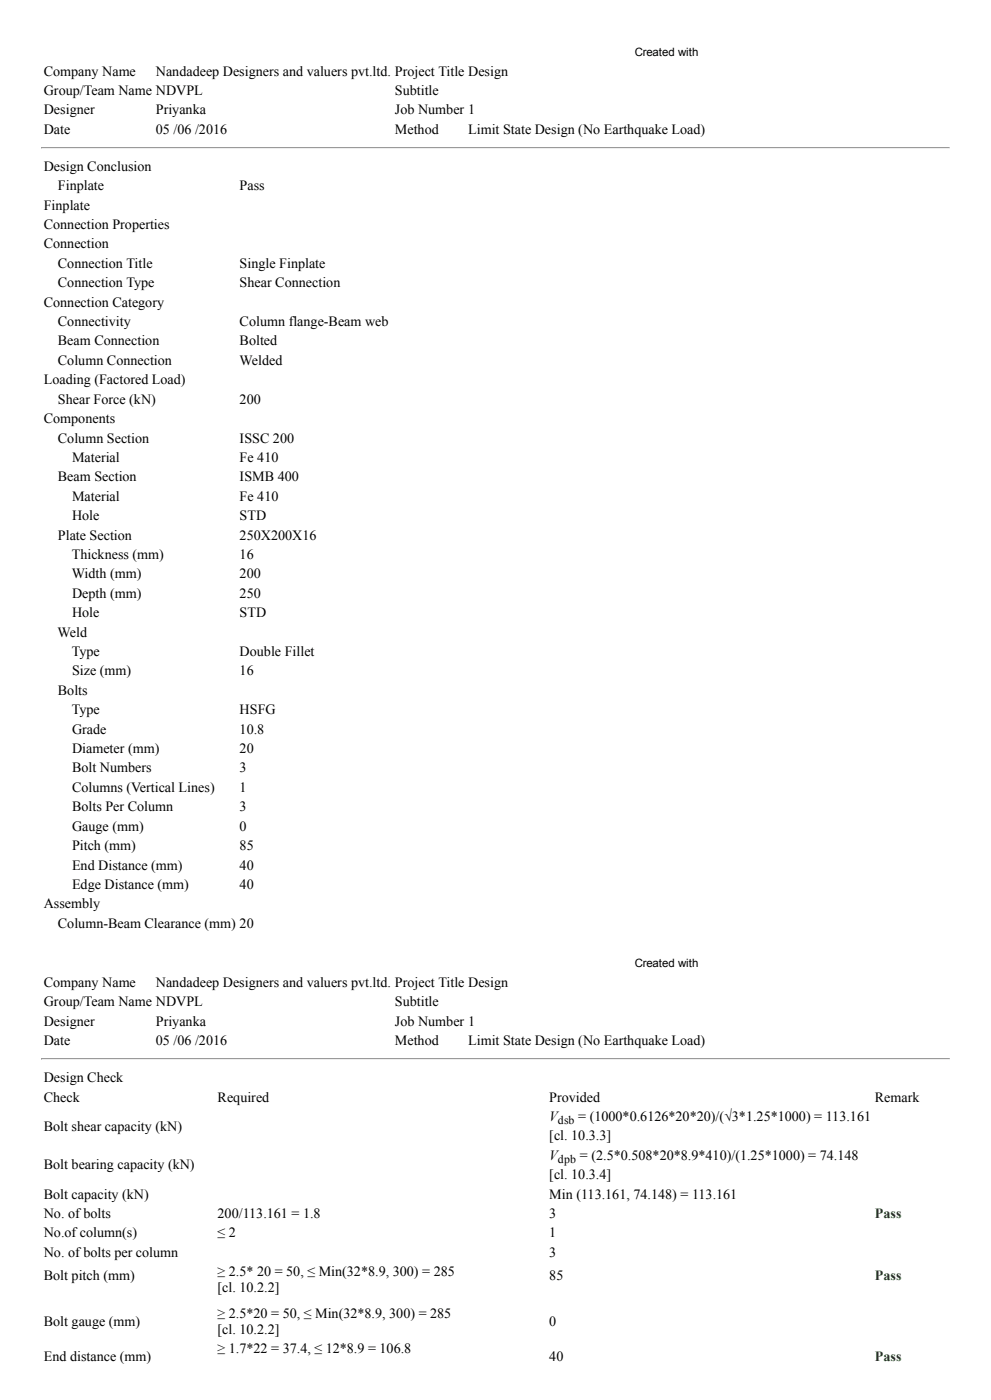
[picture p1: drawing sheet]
<svg xmlns="http://www.w3.org/2000/svg" width="297mm" height="420mm" viewBox="0 0 297 420" stroke-linecap="round" stroke-linejoin="round" font-family="sans-serif">
<defs><g id="words">
<g font-size="4.2">
<text x="13.1" y="22.7">Company Name</text>
<text x="46.8" y="22.7">Nandadeep Designers and valuers pvt.ltd. Project Title Design</text>
<text x="13.1" y="28.5">Group/Team Name NDVPL</text>
<text x="118.5" y="28.5">Subtitle</text>
<text x="13.1" y="34.3">Designer</text>
<text x="46.8" y="34.3">Priyanka</text>
<text x="118.5" y="34.3">Job Number 1</text>
<text x="13.1" y="40.1">Date</text>
<text x="46.8" y="40.1">05 /06 /2016</text>
<text x="118.5" y="40.1">Method</text>
<text x="140.5" y="40.1">Limit State Design (No Earthquake Load)</text>
<text x="13.1" y="51.3">Design Conclusion</text>
<text x="17.4" y="57.1">Finplate</text>
<text x="71.9" y="57.1">Pass</text>
<text x="13.1" y="62.9">Finplate</text>
<text x="13.1" y="68.7">Connection Properties</text>
<text x="13.1" y="74.6">Connection</text>
<text x="17.4" y="80.4">Connection Title</text>
<text x="71.9" y="80.4">Single Finplate</text>
<text x="17.4" y="86.2">Connection Type</text>
<text x="71.9" y="86.2">Shear Connection</text>
<text x="13.1" y="92">Connection Category</text>
<text x="17.4" y="97.9">Connectivity</text>
<text x="71.9" y="97.9">Column flange­Beam web</text>
<text x="17.4" y="103.7">Beam Connection</text>
<text x="71.9" y="103.7">Bolted</text>
<text x="17.4" y="109.5">Column Connection</text>
<text x="71.9" y="109.5">Welded</text>
<text x="13.1" y="115.3">Loading (Factored Load)</text>
<text x="17.4" y="121.2">Shear Force (kN)</text>
<text x="71.9" y="121.2">200</text>
<text x="13.1" y="127">Components</text>
<text x="17.4" y="132.8">Column Section</text>
<text x="71.9" y="132.8">ISSC 200</text>
<text x="21.6" y="138.6">Material</text>
<text x="71.9" y="138.6">Fe 410</text>
<text x="17.4" y="144.5">Beam Section</text>
<text x="71.9" y="144.5">ISMB 400</text>
<text x="21.6" y="150.3">Material</text>
<text x="71.9" y="150.3">Fe 410</text>
<text x="17.4" y="161.9">Plate Section</text>
<text x="21.6" y="156.1">Hole</text>
<text x="71.9" y="156.1">STD</text>
<text x="71.9" y="161.9">250X200X16</text>
<text x="21.5" y="167.8">Thickness (mm)</text>
<text x="71.9" y="167.8">16</text>
<text x="21.5" y="173.6">Width (mm)</text>
<text x="71.9" y="173.6">200</text>
<text x="21.6" y="179.4">Depth (mm)</text>
<text x="71.9" y="179.4">250</text>
<text x="21.6" y="185.2">Hole</text>
<text x="71.9" y="185.2">STD</text>
<text x="17.3" y="191.1">Weld</text>
<text x="21.5" y="196.9">Type</text>
<text x="71.9" y="196.9">Double Fillet</text>
<text x="21.6" y="202.7">Size (mm)</text>
<text x="71.9" y="202.7">16</text>
<text x="17.4" y="208.5">Bolts</text>
<text x="21.5" y="214.4">Type</text>
<text x="71.9" y="214.4">HSFG</text>
<text x="21.6" y="220.2">Grade</text>
<text x="71.9" y="220.2">10.8</text>
<text x="21.6" y="226">Diameter (mm)</text>
<text x="71.9" y="226">20</text>
<text x="21.6" y="231.8">Bolt Numbers</text>
<text x="71.9" y="231.8">3</text>
<text x="21.6" y="237.7">Columns (Vertical Lines)</text>
<text x="71.9" y="237.7">1</text>
<text x="21.6" y="243.5">Bolts Per Column</text>
<text x="71.9" y="243.5">3</text>
<text x="21.6" y="249.3">Gauge (mm)</text>
<text x="71.9" y="249.3">0</text>
<text x="21.6" y="255.1">Pitch (mm)</text>
<text x="71.9" y="255.1">85</text>
<text x="21.6" y="261">End Distance (mm)</text>
<text x="71.9" y="261">40</text>
<text x="21.6" y="266.8">Edge Distance (mm)</text>
<text x="71.9" y="266.8">40</text>
<text x="13.1" y="272.6">Assembly</text>
<text x="17.4" y="278.4">Column­Beam Clearance (mm) 20</text>
<text x="13.1" y="296.2">Company Name</text>
<text x="46.8" y="296.2">Nandadeep Designers and valuers pvt.ltd. Project Title Design</text>
<text x="13.1" y="302">Group/Team Name NDVPL</text>
<text x="118.5" y="302">Subtitle</text>
<text x="13.1" y="307.8">Designer</text>
<text x="46.8" y="307.8">Priyanka</text>
<text x="118.5" y="307.8">Job Number 1</text>
<text x="13.1" y="313.6">Date</text>
<text x="46.8" y="313.6">05 /06 /2016</text>
<text x="118.5" y="313.6">Method</text>
<text x="140.5" y="313.6">Limit State Design (No Earthquake Load)</text>
<text x="13.1" y="324.8">Design Check</text>
<text x="13.1" y="330.6">Check</text>
<text x="65.3" y="330.6">Required</text>
<text x="164.8" y="330.6">Provided</text>
<text x="262.5" y="330.6">Remark</text>
<text x="13.1" y="339.3">Bolt shear capacity (kN)</text>
<text x="164.8" y="336.4">V</text>
<text x="173.5" y="336.4">= (1000*0.6126*20*20)/(√3*1.25*1000) = 113.161</text>
<text x="164.8" y="342.2">[cl. 10.3.3]</text>
<text x="13.1" y="351">Bolt bearing capacity (kN)</text>
<text x="164.8" y="348.1">V</text>
<text x="164.8" y="353.9">[cl. 10.3.4]</text>
<text x="174" y="348.1">= (2.5*0.508*20*8.9*410)/(1.25*1000) = 74.148</text>
<text x="13.1" y="359.7">Bolt capacity (kN)</text>
<text x="164.8" y="359.7">Min (113.161, 74.148) = 113.161</text>
<text x="13.1" y="365.5">No. ofbolts</text>
<text x="65.3" y="365.5">200/113.161 = 1.8</text>
<text x="164.8" y="365.5">3</text>
<text x="13.1" y="371.4">No.ofcolumn(s)</text>
<text x="65.3" y="371.4">≤ 2</text>
<text x="164.8" y="371.4">1</text>
<text x="13.1" y="377.2">No. ofbolts per column</text>
<text x="164.8" y="377.2">3</text>
<text x="65.3" y="383">≥ 2.5* 20 = 50, ≤ Min(32*8.9, 300) = 285</text>
<text x="13.1" y="384.1">Bolt pitch (mm)</text>
<text x="65.3" y="387.8">[cl. 10.2.2]</text>
<text x="164.8" y="384.1">85</text>
<text x="65.3" y="395.4">≥ 2.5*20 = 50, ≤ Min(32*8.9, 300) = 285</text>
<text x="13.1" y="397.8">Bolt gauge (mm)</text>
<text x="65.3" y="400.2">[cl. 10.2.2]</text>
<text x="164.8" y="397.8">0</text>
<text x="65.3" y="406">≥ 1.7*22 = 37.4, ≤ 12*8.9 = 106.8</text>
<text x="13.1" y="408.4">End distance (mm)</text>
<text x="164.8" y="408.4">40</text>
</g>
<g font-size="4.2" fill="#008000">
<text x="262.5" y="365.5">Pass</text>
<text x="262.5" y="384.1">Pass</text>
<text x="262.5" y="408.4">Pass</text>
</g>
<g font-size="3.5">
<text x="167.4" y="337.5">dsb</text>
<text x="167.4" y="349.1">dpb</text>
</g>
<g font-size="3.4">
<text x="190.5" y="16.8">Created with</text>
<text x="190.5" y="290.3">Created with</text>
</g>
</g></defs>
<path d="M12.3 44.3h272.7" fill="none" stroke="#9a9a9a" stroke-width=".3"/>
<path d="M12.3 44.5h272.7" fill="none" stroke="#eee" stroke-width=".3"/>
<path d="M285 44.1v.5h-.2z" fill="#eee"/>
<path d="M12.3 44.1h.3l-.3 .5z" fill="#9a9a9a"/>
<path d="M12.3 317.7h272.7" fill="none" stroke="#9a9a9a" stroke-width=".3"/>
<path d="M12.3 318h272.7" fill="none" stroke="#eee" stroke-width=".3"/>
<path d="M285 317.6v.5h-.2z" fill="#eee"/>
<path d="M12.3 317.6h.3l-.3 .5z" fill="#9a9a9a"/>
<use href="#words"/>
</svg>
